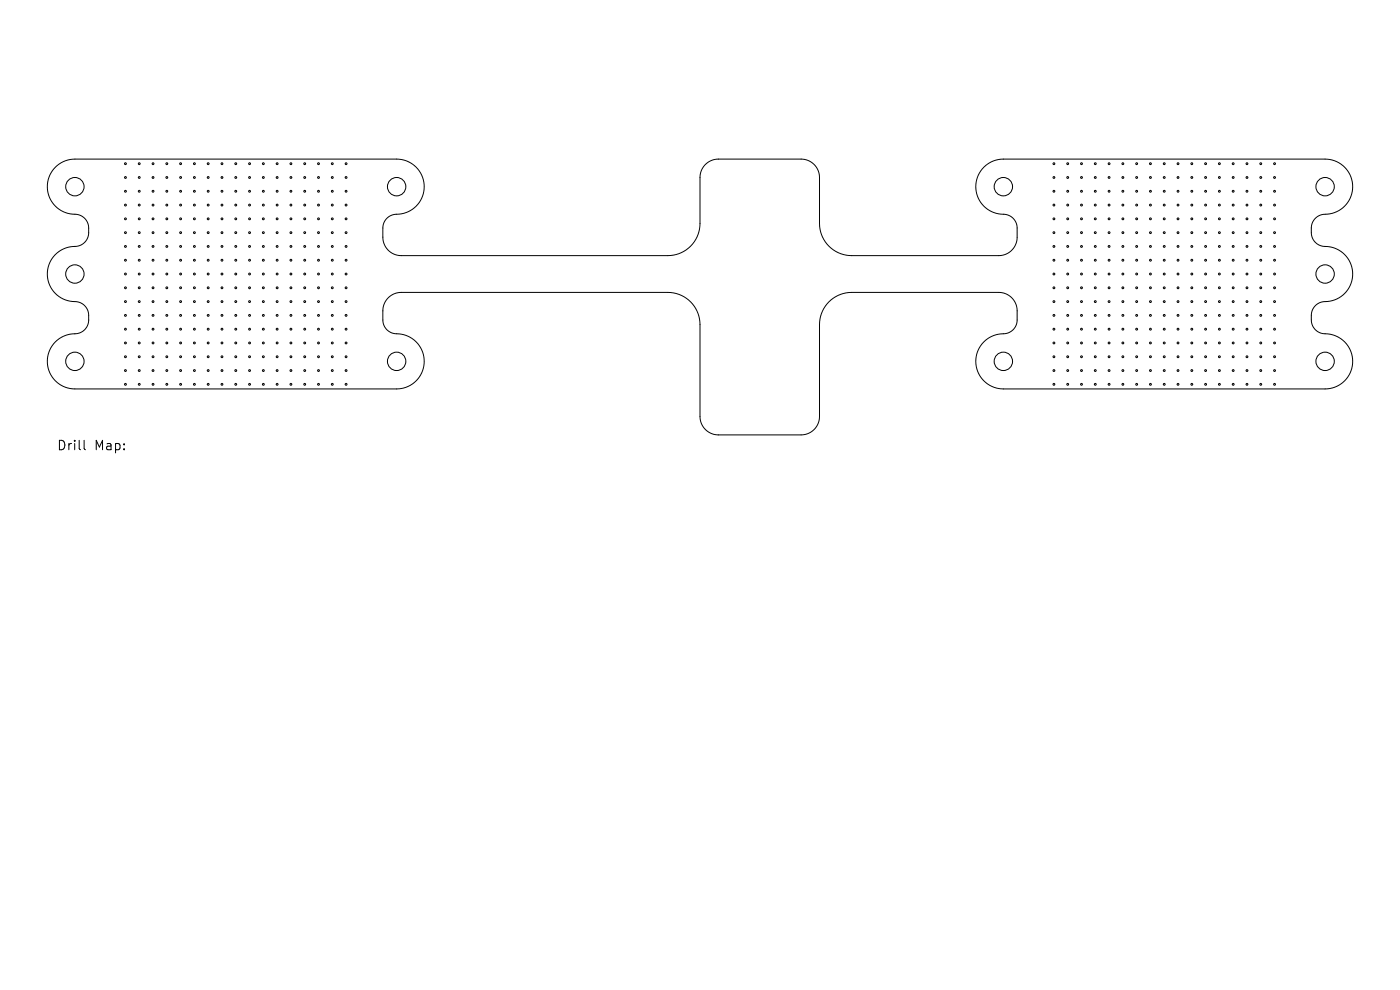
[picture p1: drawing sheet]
<svg xmlns="http://www.w3.org/2000/svg" width="297mm" height="210mm" viewBox="0 0 297 210" stroke-linecap="round" stroke-linejoin="round" font-family="sans-serif">
<defs><g id="words">
<g font-size="2.8">
<text x="12" y="95.8">Drill</text>
<text x="20" y="95.8">Map:</text>
</g>
</g></defs>
<g fill="none" stroke="#000" stroke-width=".21">
<path d="M11.8 35.5a5.9 5.9 0 0 1 4.1-1.8l68.8 .1a5.9 5.9 0 0 1 5.3 6.3 5.9 5.9 0 0 1-6.4 5.4 2.93 2.93 0 0 0-2.4 2.9v2.3a3.9 3.9 0 0 0 3.9 3.5h57.2a6.8 6.8 0 0 0 6.2-6.8v-10.1a3.9 3.9 0 0 1 3.9-3.6l17.9 .1a3.9 3.9 0 0 1 3.6 3.8v10.4a6.8 6.8 0 0 0 6.8 6.2h31.5a3.9 3.9 0 0 0 3.6-3.9v-2.2a3 3 0 0 0-3.5-2.7 5.9 5.9 0 0 1-5.3-6.1 5.9 5.9 0 0 1 5.9-5.6l68.7 .1a5.9 5.9 0 0 1 5.3 6.3 5.9 5.9 0 0 1-6.3 5.4 2.93 2.93 0 0 0-2.4 2.9v1.2a3 3 0 0 0 3.4 2.7 5.9 5.9 0 0 1 5.3 6.4 5.9 5.9 0 0 1-6.3 5.3 2.93 2.93 0 0 0-2.4 2.9v1.2a3 3 0 0 0 3.4 2.7 5.9 5.9 0 0 1 5.4 6.1 5.9 5.9 0 0 1-5.9 5.6h-68.8a5.9 5.9 0 0 1-5.3-6.4 5.9 5.9 0 0 1 6.4-5.3 2.93 2.93 0 0 0 2.4-2.9v-2.3a3.9 3.9 0 0 0-3.9-3.6l-31.8 .1a6.8 6.8 0 0 0-6.2 6.8l-.1 19.8a3.9 3.9 0 0 1-3.8 3.6l-17.9-.1a3.9 3.9 0 0 1-3.6-3.8v-20.1a6.8 6.8 0 0 0-6.8-6.3h-56.9a3.9 3.9 0 0 0-3.6 3.9v2.2a3 3 0 0 0 3.5 2.7 5.9 5.9 0 0 1 5.3 6.1 5.9 5.9 0 0 1-5.9 5.6h-68.7a5.9 5.9 0 0 1-5.3-6.4 5.9 5.9 0 0 1 6.3-5.3 2.93 2.93 0 0 0 2.4-2.9v-1.3a3 3 0 0 0-3.4-2.6 5.9 5.9 0 0 1-5.3-6.4 5.9 5.9 0 0 1 6.3-5.4 2.93 2.93 0 0 0 2.4-2.8v-1.3a3 3 0 0 0-3.4-2.7 5.9 5.9 0 0 1-5-3.8 5.9 5.9 0 0 1 1.4-6.1zM17.8 93.4v1.7l.3 .3"/>
<circle cx="15.9" cy="39.6" r="1.95"/>
<circle cx="26.6" cy="37.6" r=".2"/>
<circle cx="26.6" cy="34.7" r=".2"/>
<circle cx="29.5" cy="37.6" r=".2"/>
<circle cx="29.5" cy="34.7" r=".2"/>
<circle cx="32.5" cy="37.6" r=".19"/>
<circle cx="32.5" cy="34.7" r=".19"/>
<circle cx="35.4" cy="37.6" r=".19"/>
<circle cx="35.4" cy="34.7" r=".19"/>
<circle cx="38.3" cy="37.6" r=".19"/>
<circle cx="38.3" cy="34.7" r=".19"/>
<circle cx="41.2" cy="37.6" r=".19"/>
<circle cx="41.2" cy="34.7" r=".19"/>
<circle cx="44.2" cy="37.6" r=".2"/>
<circle cx="44.2" cy="34.7" r=".2"/>
<circle cx="47.1" cy="37.6" r=".2"/>
<circle cx="47.1" cy="34.7" r=".2"/>
<circle cx="50" cy="37.6" r=".2"/>
<circle cx="50" cy="34.7" r=".2"/>
<circle cx="52.9" cy="37.6" r=".2"/>
<circle cx="52.9" cy="34.7" r=".2"/>
<circle cx="55.9" cy="37.6" r=".2"/>
<circle cx="55.9" cy="34.7" r=".2"/>
<circle cx="58.8" cy="37.6" r=".2"/>
<circle cx="58.8" cy="34.7" r=".2"/>
<circle cx="61.7" cy="37.6" r=".2"/>
<circle cx="61.7" cy="34.7" r=".2"/>
<circle cx="64.6" cy="37.6" r=".19"/>
<circle cx="64.6" cy="34.7" r=".19"/>
<circle cx="67.6" cy="37.6" r=".19"/>
<circle cx="67.6" cy="34.7" r=".19"/>
<circle cx="70.5" cy="37.6" r=".19"/>
<circle cx="70.5" cy="34.7" r=".19"/>
<circle cx="73.4" cy="37.6" r=".19"/>
<circle cx="73.4" cy="34.7" r=".19"/>
<circle cx="84.1" cy="39.6" r="1.95"/>
<circle cx="212.9" cy="39.6" r="1.95"/>
<circle cx="223.6" cy="37.6" r=".19"/>
<circle cx="223.6" cy="34.7" r=".19"/>
<circle cx="226.5" cy="37.6" r=".19"/>
<circle cx="226.5" cy="34.7" r=".19"/>
<circle cx="229.4" cy="37.6" r=".19"/>
<circle cx="229.4" cy="34.7" r=".19"/>
<circle cx="232.4" cy="37.6" r=".19"/>
<circle cx="232.4" cy="34.7" r=".19"/>
<circle cx="235.3" cy="37.6" r=".2"/>
<circle cx="235.3" cy="34.7" r=".2"/>
<circle cx="238.2" cy="37.6" r=".2"/>
<circle cx="238.2" cy="34.7" r=".2"/>
<circle cx="241.1" cy="37.6" r=".2"/>
<circle cx="241.1" cy="34.7" r=".2"/>
<circle cx="244.1" cy="37.6" r=".2"/>
<circle cx="244.1" cy="34.7" r=".2"/>
<circle cx="247" cy="37.6" r=".2"/>
<circle cx="247" cy="34.7" r=".2"/>
<circle cx="249.9" cy="37.6" r=".2"/>
<circle cx="249.9" cy="34.7" r=".2"/>
<circle cx="252.8" cy="37.6" r=".2"/>
<circle cx="252.8" cy="34.7" r=".2"/>
<circle cx="255.8" cy="37.6" r=".19"/>
<circle cx="255.8" cy="34.7" r=".19"/>
<circle cx="258.7" cy="37.6" r=".19"/>
<circle cx="258.7" cy="34.7" r=".19"/>
<circle cx="261.6" cy="37.6" r=".2"/>
<circle cx="261.6" cy="34.7" r=".2"/>
<circle cx="264.5" cy="37.6" r=".2"/>
<circle cx="264.5" cy="34.7" r=".2"/>
<circle cx="267.5" cy="37.6" r=".19"/>
<circle cx="267.5" cy="34.7" r=".19"/>
<circle cx="270.4" cy="37.6" r=".2"/>
<circle cx="270.4" cy="34.7" r=".2"/>
<circle cx="281.1" cy="39.6" r="1.95"/>
<circle cx="15.9" cy="58.1" r="1.95"/>
<circle cx="26.6" cy="40.6" r=".19"/>
<circle cx="26.6" cy="43.5" r=".19"/>
<circle cx="26.6" cy="49.4" r=".19"/>
<circle cx="26.6" cy="52.3" r=".19"/>
<circle cx="26.6" cy="46.4" r=".19"/>
<circle cx="26.6" cy="58.1" r=".2"/>
<circle cx="26.6" cy="55.2" r=".2"/>
<circle cx="29.5" cy="49.4" r=".19"/>
<circle cx="29.5" cy="52.3" r=".19"/>
<circle cx="29.5" cy="40.6" r=".19"/>
<circle cx="29.5" cy="46.4" r=".19"/>
<circle cx="29.5" cy="43.5" r=".19"/>
<circle cx="29.5" cy="58.1" r=".2"/>
<circle cx="29.5" cy="55.2" r=".2"/>
<circle cx="32.5" cy="49.4" r=".19"/>
<circle cx="32.5" cy="52.3" r=".19"/>
<circle cx="32.5" cy="46.4" r=".19"/>
<circle cx="32.5" cy="43.5" r=".19"/>
<circle cx="32.5" cy="40.6" r=".19"/>
<circle cx="32.5" cy="58.1" r=".19"/>
<circle cx="32.5" cy="55.2" r=".19"/>
<circle cx="35.4" cy="49.4" r=".19"/>
<circle cx="35.4" cy="52.3" r=".19"/>
<circle cx="35.4" cy="46.4" r=".19"/>
<circle cx="35.4" cy="43.5" r=".19"/>
<circle cx="35.4" cy="40.6" r=".19"/>
<circle cx="35.4" cy="58.1" r=".19"/>
<circle cx="35.4" cy="55.2" r=".19"/>
<circle cx="38.3" cy="49.4" r=".19"/>
<circle cx="38.3" cy="52.3" r=".19"/>
<circle cx="38.3" cy="46.4" r=".19"/>
<circle cx="38.3" cy="43.5" r=".19"/>
<circle cx="38.3" cy="40.6" r=".19"/>
<circle cx="38.3" cy="58.1" r=".19"/>
<circle cx="38.3" cy="55.2" r=".19"/>
<circle cx="41.2" cy="49.4" r=".19"/>
<circle cx="41.2" cy="52.3" r=".19"/>
<circle cx="41.2" cy="40.6" r=".19"/>
<circle cx="41.2" cy="46.4" r=".19"/>
<circle cx="41.2" cy="43.5" r=".19"/>
<circle cx="41.2" cy="58.1" r=".19"/>
<circle cx="41.2" cy="55.2" r=".19"/>
<circle cx="44.2" cy="46.4" r=".19"/>
<circle cx="44.2" cy="58.1" r=".2"/>
<circle cx="44.2" cy="55.2" r=".2"/>
<circle cx="44.2" cy="49.4" r=".19"/>
<circle cx="44.2" cy="52.3" r=".19"/>
<circle cx="44.2" cy="40.6" r=".19"/>
<circle cx="44.2" cy="43.5" r=".19"/>
<circle cx="47.1" cy="49.4" r=".19"/>
<circle cx="47.1" cy="52.3" r=".19"/>
<circle cx="47.1" cy="46.4" r=".19"/>
<circle cx="47.1" cy="43.5" r=".2"/>
<circle cx="47.1" cy="40.6" r=".2"/>
<circle cx="47.1" cy="55.2" r=".2"/>
<circle cx="47.1" cy="58.1" r=".2"/>
<circle cx="50" cy="49.4" r=".19"/>
<circle cx="50" cy="52.3" r=".19"/>
<circle cx="50" cy="46.4" r=".19"/>
<circle cx="50" cy="43.5" r=".2"/>
<circle cx="50" cy="40.6" r=".2"/>
<circle cx="50" cy="58.1" r=".2"/>
<circle cx="50" cy="55.2" r=".2"/>
<circle cx="52.9" cy="49.4" r=".19"/>
<circle cx="52.9" cy="52.3" r=".19"/>
<circle cx="52.9" cy="46.4" r=".19"/>
<circle cx="52.9" cy="43.5" r=".2"/>
<circle cx="52.9" cy="40.6" r=".2"/>
<circle cx="52.9" cy="55.2" r=".2"/>
<circle cx="52.9" cy="58.1" r=".2"/>
<circle cx="55.9" cy="49.4" r=".19"/>
<circle cx="55.9" cy="52.3" r=".19"/>
<circle cx="55.9" cy="46.4" r=".19"/>
<circle cx="55.9" cy="43.5" r=".2"/>
<circle cx="55.9" cy="40.6" r=".2"/>
<circle cx="55.9" cy="58.1" r=".2"/>
<circle cx="55.9" cy="55.2" r=".2"/>
<circle cx="58.8" cy="49.4" r=".19"/>
<circle cx="58.8" cy="52.3" r=".19"/>
<circle cx="58.8" cy="40.6" r=".19"/>
<circle cx="58.8" cy="46.4" r=".19"/>
<circle cx="58.8" cy="43.5" r=".19"/>
<circle cx="58.8" cy="58.1" r=".2"/>
<circle cx="58.8" cy="55.2" r=".2"/>
<circle cx="61.7" cy="49.4" r=".19"/>
<circle cx="61.7" cy="52.3" r=".19"/>
<circle cx="61.7" cy="46.4" r=".19"/>
<circle cx="61.7" cy="43.5" r=".19"/>
<circle cx="61.7" cy="40.6" r=".2"/>
<circle cx="61.7" cy="58.1" r=".2"/>
<circle cx="61.7" cy="55.2" r=".2"/>
<circle cx="64.6" cy="49.4" r=".19"/>
<circle cx="64.6" cy="52.3" r=".19"/>
<circle cx="64.6" cy="46.4" r=".19"/>
<circle cx="64.6" cy="43.5" r=".19"/>
<circle cx="64.6" cy="40.6" r=".19"/>
<circle cx="64.6" cy="58.1" r=".19"/>
<circle cx="64.6" cy="55.2" r=".19"/>
<circle cx="67.6" cy="49.4" r=".19"/>
<circle cx="67.6" cy="52.3" r=".19"/>
<circle cx="67.6" cy="46.4" r=".19"/>
<circle cx="67.6" cy="43.5" r=".19"/>
<circle cx="67.6" cy="40.6" r=".19"/>
<circle cx="67.6" cy="58.1" r=".19"/>
<circle cx="67.6" cy="55.2" r=".19"/>
<circle cx="70.5" cy="49.4" r=".19"/>
<circle cx="70.5" cy="52.3" r=".19"/>
<circle cx="70.5" cy="46.4" r=".19"/>
<circle cx="70.5" cy="43.5" r=".19"/>
<circle cx="70.5" cy="40.6" r=".19"/>
<circle cx="70.5" cy="55.2" r=".19"/>
<circle cx="70.5" cy="58.1" r=".19"/>
<circle cx="73.4" cy="49.4" r=".19"/>
<circle cx="73.4" cy="52.3" r=".19"/>
<circle cx="73.4" cy="46.4" r=".19"/>
<circle cx="73.4" cy="43.5" r=".19"/>
<circle cx="73.4" cy="40.6" r=".19"/>
<circle cx="73.4" cy="58.1" r=".19"/>
<circle cx="73.4" cy="55.2" r=".19"/>
<circle cx="223.6" cy="49.4" r=".19"/>
<circle cx="223.6" cy="52.3" r=".19"/>
<circle cx="223.6" cy="46.4" r=".19"/>
<circle cx="223.6" cy="43.5" r=".19"/>
<circle cx="223.6" cy="40.6" r=".19"/>
<circle cx="223.6" cy="55.2" r=".19"/>
<circle cx="223.6" cy="58.1" r=".19"/>
<circle cx="226.5" cy="49.4" r=".19"/>
<circle cx="226.5" cy="52.3" r=".19"/>
<circle cx="226.5" cy="46.4" r=".19"/>
<circle cx="226.5" cy="43.5" r=".19"/>
<circle cx="226.5" cy="40.6" r=".19"/>
<circle cx="226.5" cy="58.1" r=".19"/>
<circle cx="226.5" cy="55.2" r=".19"/>
<circle cx="229.4" cy="49.4" r=".19"/>
<circle cx="229.4" cy="52.3" r=".19"/>
<circle cx="229.4" cy="46.4" r=".19"/>
<circle cx="229.4" cy="43.5" r=".19"/>
<circle cx="229.4" cy="40.6" r=".19"/>
<circle cx="229.4" cy="55.2" r=".19"/>
<circle cx="229.4" cy="58.1" r=".19"/>
<circle cx="232.4" cy="49.4" r=".19"/>
<circle cx="232.4" cy="52.3" r=".19"/>
<circle cx="232.4" cy="46.4" r=".19"/>
<circle cx="232.4" cy="43.5" r=".19"/>
<circle cx="232.4" cy="40.6" r=".19"/>
<circle cx="232.4" cy="55.2" r=".19"/>
<circle cx="232.4" cy="58.1" r=".19"/>
<circle cx="235.3" cy="49.4" r=".19"/>
<circle cx="235.3" cy="52.3" r=".19"/>
<circle cx="235.3" cy="40.6" r=".19"/>
<circle cx="235.3" cy="46.4" r=".19"/>
<circle cx="235.3" cy="43.5" r=".2"/>
<circle cx="235.3" cy="55.2" r=".2"/>
<circle cx="235.3" cy="58.1" r=".2"/>
<circle cx="238.2" cy="49.4" r=".19"/>
<circle cx="238.2" cy="52.3" r=".19"/>
<circle cx="238.2" cy="40.6" r=".19"/>
<circle cx="238.2" cy="46.4" r=".19"/>
<circle cx="238.2" cy="43.5" r=".19"/>
<circle cx="238.2" cy="55.2" r=".2"/>
<circle cx="238.2" cy="58.1" r=".2"/>
<circle cx="241.1" cy="49.4" r=".19"/>
<circle cx="241.1" cy="52.3" r=".19"/>
<circle cx="241.1" cy="46.4" r=".2"/>
<circle cx="241.1" cy="43.5" r=".2"/>
<circle cx="241.1" cy="40.6" r=".2"/>
<circle cx="241.1" cy="58.1" r=".2"/>
<circle cx="241.1" cy="55.2" r=".2"/>
<circle cx="244.1" cy="49.4" r=".19"/>
<circle cx="244.1" cy="52.3" r=".19"/>
<circle cx="244.1" cy="46.4" r=".19"/>
<circle cx="244.1" cy="43.5" r=".19"/>
<circle cx="244.1" cy="40.6" r=".2"/>
<circle cx="244.1" cy="55.2" r=".2"/>
<circle cx="244.1" cy="58.1" r=".2"/>
<circle cx="247" cy="49.4" r=".19"/>
<circle cx="247" cy="52.3" r=".19"/>
<circle cx="247" cy="46.4" r=".2"/>
<circle cx="247" cy="43.5" r=".2"/>
<circle cx="247" cy="40.6" r=".2"/>
<circle cx="247" cy="55.2" r=".2"/>
<circle cx="247" cy="58.1" r=".2"/>
<circle cx="249.9" cy="49.4" r=".19"/>
<circle cx="249.9" cy="52.3" r=".19"/>
<circle cx="249.9" cy="46.4" r=".19"/>
<circle cx="249.9" cy="43.5" r=".19"/>
<circle cx="249.9" cy="40.6" r=".2"/>
<circle cx="249.9" cy="55.2" r=".2"/>
<circle cx="249.9" cy="58.1" r=".2"/>
<circle cx="252.8" cy="49.4" r=".19"/>
<circle cx="252.8" cy="52.3" r=".19"/>
<circle cx="252.8" cy="46.4" r=".19"/>
<circle cx="252.8" cy="43.5" r=".19"/>
<circle cx="252.8" cy="40.6" r=".2"/>
<circle cx="252.8" cy="58.1" r=".2"/>
<circle cx="252.8" cy="55.2" r=".2"/>
<circle cx="255.8" cy="49.4" r=".19"/>
<circle cx="255.8" cy="52.3" r=".19"/>
<circle cx="255.8" cy="40.6" r=".19"/>
<circle cx="255.8" cy="46.4" r=".19"/>
<circle cx="255.8" cy="43.5" r=".19"/>
<circle cx="255.8" cy="55.2" r=".19"/>
<circle cx="255.8" cy="58.1" r=".19"/>
<circle cx="258.7" cy="49.4" r=".19"/>
<circle cx="258.7" cy="52.3" r=".19"/>
<circle cx="258.7" cy="46.4" r=".19"/>
<circle cx="258.7" cy="43.5" r=".19"/>
<circle cx="258.7" cy="40.6" r=".19"/>
<circle cx="258.7" cy="55.2" r=".19"/>
<circle cx="258.7" cy="58.1" r=".19"/>
<circle cx="261.6" cy="49.4" r=".2"/>
<circle cx="261.6" cy="52.3" r=".2"/>
<circle cx="261.6" cy="46.4" r=".2"/>
<circle cx="261.6" cy="43.5" r=".2"/>
<circle cx="261.6" cy="40.6" r=".2"/>
<circle cx="261.6" cy="58.1" r=".2"/>
<circle cx="261.6" cy="55.2" r=".2"/>
<circle cx="264.5" cy="49.4" r=".2"/>
<circle cx="264.5" cy="52.3" r=".2"/>
<circle cx="264.5" cy="46.4" r=".2"/>
<circle cx="264.5" cy="43.5" r=".2"/>
<circle cx="264.5" cy="40.6" r=".2"/>
<circle cx="264.5" cy="55.2" r=".2"/>
<circle cx="264.5" cy="58.1" r=".2"/>
<circle cx="267.5" cy="49.4" r=".19"/>
<circle cx="267.5" cy="52.3" r=".19"/>
<circle cx="267.5" cy="46.4" r=".19"/>
<circle cx="267.5" cy="43.5" r=".19"/>
<circle cx="267.5" cy="40.6" r=".19"/>
<circle cx="267.5" cy="55.2" r=".19"/>
<circle cx="267.5" cy="58.1" r=".19"/>
<circle cx="270.4" cy="49.4" r=".2"/>
<circle cx="270.4" cy="52.3" r=".2"/>
<circle cx="270.4" cy="40.6" r=".2"/>
<circle cx="270.4" cy="46.4" r=".2"/>
<circle cx="270.4" cy="43.5" r=".2"/>
<circle cx="270.4" cy="55.2" r=".2"/>
<circle cx="270.4" cy="58.1" r=".2"/>
<circle cx="281.1" cy="58.1" r="1.95"/>
<circle cx="15.9" cy="76.7" r="1.95"/>
<circle cx="26.6" cy="78.6" r=".19"/>
<circle cx="26.6" cy="75.7" r=".19"/>
<circle cx="26.6" cy="72.8" r=".19"/>
<circle cx="26.6" cy="69.8" r=".2"/>
<circle cx="26.6" cy="61.1" r=".2"/>
<circle cx="26.6" cy="64" r=".2"/>
<circle cx="26.6" cy="66.9" r=".2"/>
<circle cx="29.5" cy="78.6" r=".19"/>
<circle cx="29.5" cy="72.8" r=".19"/>
<circle cx="29.5" cy="75.7" r=".19"/>
<circle cx="29.5" cy="69.8" r=".2"/>
<circle cx="29.5" cy="64" r=".2"/>
<circle cx="29.5" cy="66.9" r=".2"/>
<circle cx="29.5" cy="61.1" r=".2"/>
<circle cx="32.5" cy="78.6" r=".19"/>
<circle cx="32.5" cy="72.8" r=".19"/>
<circle cx="32.5" cy="75.7" r=".19"/>
<circle cx="32.5" cy="69.8" r=".19"/>
<circle cx="32.5" cy="64" r=".19"/>
<circle cx="32.5" cy="66.9" r=".19"/>
<circle cx="32.5" cy="61.1" r=".19"/>
<circle cx="35.4" cy="78.6" r=".19"/>
<circle cx="35.4" cy="72.8" r=".19"/>
<circle cx="35.4" cy="75.7" r=".19"/>
<circle cx="35.4" cy="69.8" r=".19"/>
<circle cx="35.4" cy="64" r=".19"/>
<circle cx="35.4" cy="66.9" r=".19"/>
<circle cx="35.4" cy="61.1" r=".19"/>
<circle cx="38.3" cy="78.6" r=".19"/>
<circle cx="38.3" cy="75.7" r=".19"/>
<circle cx="38.3" cy="69.8" r=".19"/>
<circle cx="38.3" cy="72.8" r=".19"/>
<circle cx="38.3" cy="64" r=".19"/>
<circle cx="38.3" cy="66.9" r=".19"/>
<circle cx="38.3" cy="61.1" r=".19"/>
<circle cx="41.2" cy="78.6" r=".19"/>
<circle cx="41.2" cy="75.7" r=".19"/>
<circle cx="41.2" cy="72.8" r=".19"/>
<circle cx="41.2" cy="69.8" r=".19"/>
<circle cx="41.2" cy="64" r=".19"/>
<circle cx="41.2" cy="66.9" r=".19"/>
<circle cx="41.2" cy="61.1" r=".19"/>
<circle cx="44.2" cy="61.1" r=".2"/>
<circle cx="44.2" cy="78.6" r=".19"/>
<circle cx="44.2" cy="72.8" r=".19"/>
<circle cx="44.2" cy="75.7" r=".19"/>
<circle cx="44.2" cy="69.8" r=".19"/>
<circle cx="44.2" cy="64" r=".19"/>
<circle cx="44.2" cy="66.9" r=".19"/>
<circle cx="47.1" cy="78.6" r=".19"/>
<circle cx="47.1" cy="75.7" r=".19"/>
<circle cx="47.1" cy="72.8" r=".19"/>
<circle cx="47.1" cy="69.8" r=".2"/>
<circle cx="47.1" cy="64" r=".2"/>
<circle cx="47.1" cy="66.9" r=".2"/>
<circle cx="47.1" cy="61.1" r=".2"/>
<circle cx="50" cy="78.6" r=".19"/>
<circle cx="50" cy="72.8" r=".19"/>
<circle cx="50" cy="75.7" r=".19"/>
<circle cx="50" cy="69.8" r=".2"/>
<circle cx="50" cy="64" r=".2"/>
<circle cx="50" cy="66.9" r=".2"/>
<circle cx="50" cy="61.1" r=".2"/>
<circle cx="52.9" cy="78.6" r=".19"/>
<circle cx="52.9" cy="75.7" r=".19"/>
<circle cx="52.9" cy="72.8" r=".19"/>
<circle cx="52.9" cy="69.8" r=".2"/>
<circle cx="52.9" cy="64" r=".2"/>
<circle cx="52.9" cy="66.9" r=".2"/>
<circle cx="52.9" cy="61.1" r=".2"/>
<circle cx="55.9" cy="78.6" r=".19"/>
<circle cx="55.9" cy="75.7" r=".19"/>
<circle cx="55.9" cy="72.8" r=".2"/>
<circle cx="55.9" cy="69.8" r=".2"/>
<circle cx="55.9" cy="64" r=".2"/>
<circle cx="55.9" cy="66.9" r=".2"/>
<circle cx="55.9" cy="61.1" r=".2"/>
<circle cx="58.8" cy="78.6" r=".19"/>
<circle cx="58.8" cy="75.7" r=".19"/>
<circle cx="58.8" cy="69.8" r=".2"/>
<circle cx="58.8" cy="72.8" r=".2"/>
<circle cx="58.8" cy="64" r=".2"/>
<circle cx="58.8" cy="66.9" r=".2"/>
<circle cx="58.8" cy="61.1" r=".2"/>
<circle cx="61.7" cy="78.6" r=".19"/>
<circle cx="61.7" cy="75.7" r=".19"/>
<circle cx="61.7" cy="72.8" r=".19"/>
<circle cx="61.7" cy="69.8" r=".2"/>
<circle cx="61.7" cy="64" r=".2"/>
<circle cx="61.7" cy="66.9" r=".2"/>
<circle cx="61.7" cy="61.1" r=".2"/>
<circle cx="64.6" cy="78.6" r=".19"/>
<circle cx="64.6" cy="75.7" r=".19"/>
<circle cx="64.6" cy="72.8" r=".19"/>
<circle cx="64.6" cy="69.8" r=".19"/>
<circle cx="64.6" cy="64" r=".19"/>
<circle cx="64.6" cy="66.9" r=".19"/>
<circle cx="64.6" cy="61.1" r=".19"/>
<circle cx="67.6" cy="78.6" r=".19"/>
<circle cx="67.6" cy="75.7" r=".19"/>
<circle cx="67.6" cy="72.8" r=".19"/>
<circle cx="67.6" cy="69.8" r=".19"/>
<circle cx="67.6" cy="64" r=".19"/>
<circle cx="67.6" cy="66.9" r=".19"/>
<circle cx="67.6" cy="61.1" r=".19"/>
<circle cx="70.5" cy="78.6" r=".19"/>
<circle cx="70.5" cy="75.7" r=".19"/>
<circle cx="70.5" cy="72.8" r=".19"/>
<circle cx="70.5" cy="69.8" r=".19"/>
<circle cx="70.5" cy="64" r=".19"/>
<circle cx="70.5" cy="66.9" r=".19"/>
<circle cx="70.5" cy="61.1" r=".19"/>
<circle cx="73.4" cy="78.6" r=".19"/>
<circle cx="73.4" cy="72.8" r=".19"/>
<circle cx="73.4" cy="75.7" r=".19"/>
<circle cx="73.4" cy="69.8" r=".19"/>
<circle cx="73.4" cy="64" r=".19"/>
<circle cx="73.4" cy="66.9" r=".19"/>
<circle cx="73.4" cy="61.1" r=".19"/>
<circle cx="84.1" cy="76.7" r="1.95"/>
<circle cx="212.9" cy="76.7" r="1.95"/>
<circle cx="223.6" cy="78.6" r=".19"/>
<circle cx="223.6" cy="72.8" r=".19"/>
<circle cx="223.6" cy="75.7" r=".19"/>
<circle cx="223.6" cy="69.8" r=".19"/>
<circle cx="223.6" cy="64" r=".19"/>
<circle cx="223.6" cy="66.9" r=".19"/>
<circle cx="223.6" cy="61.1" r=".2"/>
<circle cx="226.5" cy="78.6" r=".19"/>
<circle cx="226.5" cy="75.7" r=".19"/>
<circle cx="226.5" cy="72.8" r=".19"/>
<circle cx="226.5" cy="69.8" r=".19"/>
<circle cx="226.5" cy="64" r=".19"/>
<circle cx="226.5" cy="66.9" r=".19"/>
<circle cx="226.5" cy="61.1" r=".19"/>
<circle cx="229.4" cy="78.6" r=".19"/>
<circle cx="229.4" cy="72.8" r=".19"/>
<circle cx="229.4" cy="75.7" r=".19"/>
<circle cx="229.4" cy="69.8" r=".19"/>
<circle cx="229.4" cy="64" r=".19"/>
<circle cx="229.4" cy="66.9" r=".19"/>
<circle cx="229.4" cy="61.1" r=".19"/>
<circle cx="232.4" cy="78.6" r=".19"/>
<circle cx="232.4" cy="75.7" r=".19"/>
<circle cx="232.4" cy="72.8" r=".19"/>
<circle cx="232.4" cy="69.8" r=".19"/>
<circle cx="232.4" cy="64" r=".19"/>
<circle cx="232.4" cy="66.9" r=".19"/>
<circle cx="232.4" cy="61.1" r=".19"/>
<circle cx="235.3" cy="78.6" r=".19"/>
<circle cx="235.3" cy="75.7" r=".19"/>
<circle cx="235.3" cy="69.8" r=".2"/>
<circle cx="235.3" cy="72.8" r=".2"/>
<circle cx="235.3" cy="64" r=".2"/>
<circle cx="235.3" cy="66.9" r=".2"/>
<circle cx="235.3" cy="61.1" r=".2"/>
<circle cx="238.2" cy="78.6" r=".19"/>
<circle cx="238.2" cy="75.7" r=".19"/>
<circle cx="238.2" cy="72.8" r=".19"/>
<circle cx="238.2" cy="69.8" r=".2"/>
<circle cx="238.2" cy="64" r=".2"/>
<circle cx="238.2" cy="66.9" r=".2"/>
<circle cx="238.2" cy="61.1" r=".2"/>
<circle cx="241.1" cy="78.6" r=".19"/>
<circle cx="241.1" cy="75.7" r=".2"/>
<circle cx="241.1" cy="69.8" r=".2"/>
<circle cx="241.1" cy="72.8" r=".2"/>
<circle cx="241.1" cy="64" r=".2"/>
<circle cx="241.1" cy="66.9" r=".2"/>
<circle cx="241.1" cy="61.1" r=".2"/>
<circle cx="244.1" cy="78.6" r=".19"/>
<circle cx="244.1" cy="72.8" r=".19"/>
<circle cx="244.1" cy="75.7" r=".19"/>
<circle cx="244.1" cy="69.8" r=".2"/>
<circle cx="244.1" cy="64" r=".2"/>
<circle cx="244.1" cy="66.9" r=".2"/>
<circle cx="244.1" cy="61.1" r=".2"/>
<circle cx="247" cy="78.6" r=".19"/>
<circle cx="247" cy="72.8" r=".2"/>
<circle cx="247" cy="75.7" r=".2"/>
<circle cx="247" cy="69.8" r=".2"/>
<circle cx="247" cy="64" r=".2"/>
<circle cx="247" cy="66.9" r=".2"/>
<circle cx="247" cy="61.1" r=".2"/>
<circle cx="249.9" cy="78.6" r=".19"/>
<circle cx="249.9" cy="72.8" r=".19"/>
<circle cx="249.9" cy="75.7" r=".19"/>
<circle cx="249.9" cy="69.8" r=".2"/>
<circle cx="249.9" cy="64" r=".2"/>
<circle cx="249.9" cy="66.9" r=".2"/>
<circle cx="249.9" cy="61.1" r=".2"/>
<circle cx="252.8" cy="78.6" r=".19"/>
<circle cx="252.8" cy="72.8" r=".19"/>
<circle cx="252.8" cy="75.7" r=".19"/>
<circle cx="252.8" cy="69.8" r=".2"/>
<circle cx="252.8" cy="64" r=".2"/>
<circle cx="252.8" cy="66.9" r=".2"/>
<circle cx="252.8" cy="61.1" r=".2"/>
<circle cx="255.8" cy="78.6" r=".19"/>
<circle cx="255.8" cy="72.8" r=".19"/>
<circle cx="255.8" cy="75.7" r=".19"/>
<circle cx="255.8" cy="69.8" r=".19"/>
<circle cx="255.8" cy="64" r=".19"/>
<circle cx="255.8" cy="66.9" r=".19"/>
<circle cx="255.8" cy="61.1" r=".19"/>
<circle cx="258.7" cy="78.6" r=".19"/>
<circle cx="258.7" cy="75.7" r=".19"/>
<circle cx="258.7" cy="69.8" r=".19"/>
<circle cx="258.7" cy="72.8" r=".19"/>
<circle cx="258.7" cy="64" r=".19"/>
<circle cx="258.7" cy="66.9" r=".19"/>
<circle cx="258.7" cy="61.1" r=".19"/>
<circle cx="261.6" cy="78.6" r=".2"/>
<circle cx="261.6" cy="75.7" r=".2"/>
<circle cx="261.6" cy="72.8" r=".2"/>
<circle cx="261.6" cy="69.8" r=".2"/>
<circle cx="261.6" cy="64" r=".2"/>
<circle cx="261.6" cy="66.9" r=".2"/>
<circle cx="261.6" cy="61.1" r=".2"/>
<circle cx="264.5" cy="78.6" r=".2"/>
<circle cx="264.5" cy="72.8" r=".2"/>
<circle cx="264.5" cy="75.7" r=".2"/>
<circle cx="264.5" cy="69.8" r=".2"/>
<circle cx="264.5" cy="64" r=".2"/>
<circle cx="264.5" cy="66.9" r=".2"/>
<circle cx="264.5" cy="61.1" r=".2"/>
<circle cx="267.5" cy="78.6" r=".19"/>
<circle cx="267.5" cy="72.8" r=".19"/>
<circle cx="267.5" cy="75.7" r=".19"/>
<circle cx="267.5" cy="69.8" r=".19"/>
<circle cx="267.5" cy="64" r=".19"/>
<circle cx="267.5" cy="66.9" r=".19"/>
<circle cx="267.5" cy="61.1" r=".19"/>
<circle cx="270.4" cy="78.6" r=".2"/>
<circle cx="270.4" cy="72.8" r=".2"/>
<circle cx="270.4" cy="75.7" r=".2"/>
<circle cx="270.4" cy="69.8" r=".2"/>
<circle cx="270.4" cy="64" r=".2"/>
<circle cx="270.4" cy="66.9" r=".2"/>
<circle cx="270.4" cy="61.1" r=".2"/>
<circle cx="281.1" cy="76.7" r="1.95"/>
<circle cx="26.6" cy="81.5" r=".19"/>
<circle cx="29.5" cy="81.5" r=".19"/>
<circle cx="32.5" cy="81.5" r=".19"/>
<circle cx="35.4" cy="81.5" r=".19"/>
<circle cx="38.3" cy="81.5" r=".19"/>
<circle cx="41.2" cy="81.5" r=".19"/>
<circle cx="44.2" cy="81.5" r=".19"/>
<circle cx="47.1" cy="81.5" r=".19"/>
<circle cx="50" cy="81.5" r=".19"/>
<circle cx="52.9" cy="81.5" r=".19"/>
<circle cx="55.9" cy="81.5" r=".19"/>
<circle cx="58.8" cy="81.5" r=".19"/>
<circle cx="61.7" cy="81.5" r=".19"/>
<circle cx="64.6" cy="81.5" r=".19"/>
<circle cx="67.6" cy="81.5" r=".19"/>
<circle cx="70.5" cy="81.5" r=".19"/>
<circle cx="73.4" cy="81.5" r=".19"/>
<circle cx="223.6" cy="81.5" r=".19"/>
<circle cx="226.5" cy="81.5" r=".19"/>
<circle cx="229.4" cy="81.5" r=".19"/>
<circle cx="232.4" cy="81.5" r=".19"/>
<circle cx="235.3" cy="81.5" r=".19"/>
<circle cx="238.2" cy="81.5" r=".19"/>
<circle cx="241.1" cy="81.5" r=".19"/>
<circle cx="244.1" cy="81.5" r=".19"/>
<circle cx="247" cy="81.5" r=".19"/>
<circle cx="249.9" cy="81.5" r=".19"/>
<circle cx="252.8" cy="81.5" r=".19"/>
<circle cx="255.8" cy="81.5" r=".19"/>
<circle cx="258.7" cy="81.5" r=".19"/>
<circle cx="261.6" cy="81.5" r=".2"/>
<circle cx="264.5" cy="81.5" r=".2"/>
<circle cx="267.5" cy="81.5" r=".19"/>
<circle cx="270.4" cy="81.5" r=".2"/>
</g>
<use href="#words"/>
</svg>
